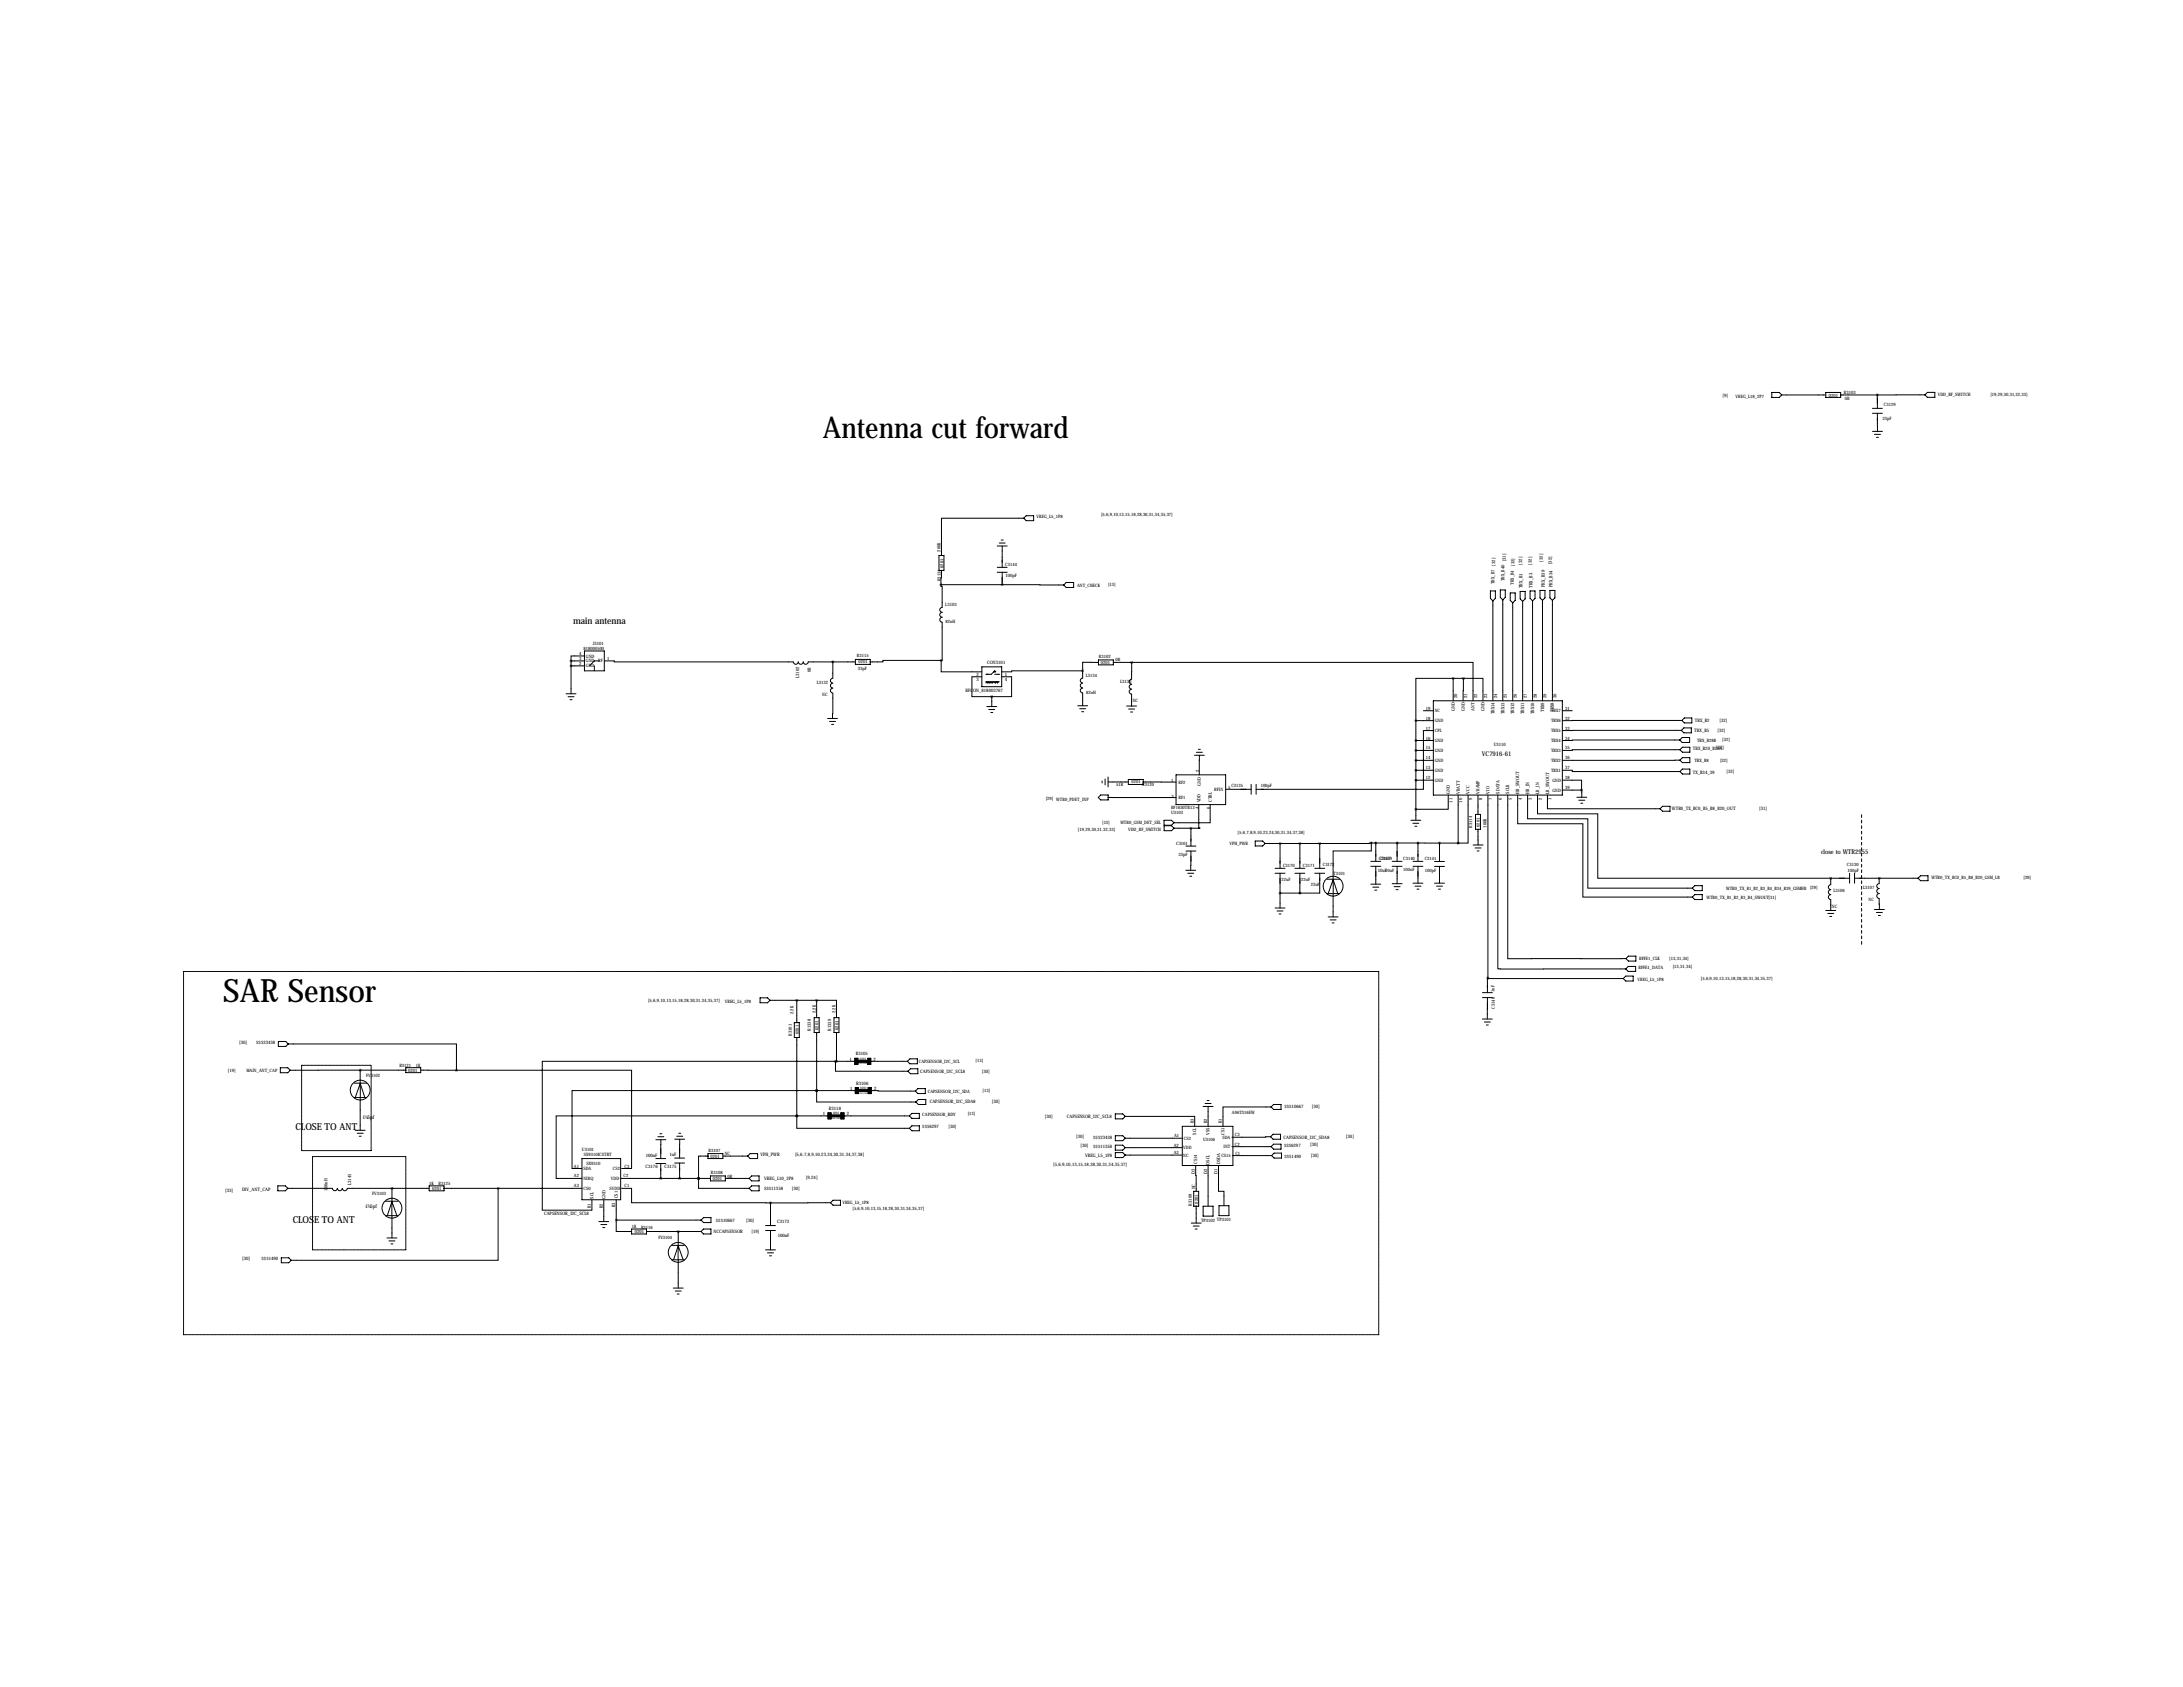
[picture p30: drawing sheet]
<svg xmlns="http://www.w3.org/2000/svg" width="1118mm" height="864mm" viewBox="0 0 1118 864" stroke-linecap="round" stroke-linejoin="round" font-family="sans-serif">
<defs><g id="words">
<text font-size="16.5" x="114" y="513">SAR Sensor</text>
<text font-size="15.1" x="421" y="224">Antenna cut forward</text>
<g font-size="4.9">
<text x="293" y="320">main antenna</text>
<text x="151" y="578">CLOSE TO ANT</text>
<text x="150" y="626">CLOSE TO ANT</text>
</g>
<g font-size="3.3">
<text x="759" y="387">VC7916-61</text>
<text x="932" y="437">close to W</text>
<text x="946" y="437">TR2955</text>
</g>
<g font-size="2.6">
<text x="186" y="573">£¼5pf</text>
<text x="187" y="618">£¼5pf</text>
</g>
<g font-size="2.4">
<text x="790" y="288" transform="rotate(-90 790 288)">[32]</text>
<text x="779" y="289" transform="rotate(-90 779 289)">[32]</text>
<text x="784" y="289" transform="rotate(-90 784 289)">[32]</text>
<text x="794" y="289" transform="rotate(-90 794 289)">[32]</text>
<text x="780" y="301" transform="rotate(-90 780 301)">TRX_B1</text>
<text x="785" y="301" transform="rotate(-90 785 301)">TRX_B3</text>
<text x="791" y="300" transform="rotate(-90 791 300)">PRX_B39</text>
<text x="795" y="301" transform="rotate(-90 795 301)">PRX_B34</text>
<text x="505" y="340">CON3101</text>
<text x="500" y="346">2</text>
<text x="514" y="346">1</text>
<text x="500" y="349">3</text>
<text x="514" y="349">4</text>
<text x="494" y="354">RFCON_818003767</text>
<text x="868" y="370">TRX_B2</text>
<text x="880" y="369">[32]</text>
<text x="867" y="375">TRX_B5</text>
<text x="879" y="375">[32]</text>
<text x="867" y="384">TRX_B20_B28A</text>
<text x="879" y="384">[32]</text>
<text x="867" y="396">TX_B34_39</text>
<text x="884" y="396">[32]</text>
<text x="856" y="415">W</text>
<text x="858" y="415">TR0_TX_BC0_B5_B8_B20_OUT</text>
<text x="901" y="414">[31]</text>
<text x="706" y="440">C3167</text>
<text x="705" y="446">10uF</text>
<text x="122" y="534">[30]</text>
<text x="131" y="534">$$$23438</text>
<text x="435" y="543">1</text>
<text x="438" y="540">R3105</text>
<text x="447" y="543">2</text>
<text x="471" y="549">CAPSENSOR_I2C_SCL8</text>
<text x="503" y="549">[30]</text>
<text x="435" y="558">1</text>
<text x="438" y="555">R3106</text>
<text x="447" y="558">2</text>
<text x="424" y="568">R3118</text>
<text x="476" y="565">CAPSENSOR_I2C_SDA8</text>
<text x="508" y="565">[30]</text>
<text x="658" y="567">$$$10667</text>
<text x="672" y="567">[30]</text>
<text x="421" y="571">1</text>
<text x="434" y="571">2</text>
<text x="535" y="572">[30]</text>
<text x="546" y="573">CAPSENSOR_I2C_SCL8</text>
<text x="472" y="578">$$$6297</text>
<text x="486" y="577">[30]</text>
<text x="551" y="583">[30]</text>
<text x="553" y="587">[30]</text>
<text x="560" y="583">$$$23438</text>
<text x="560" y="588">$$$11358</text>
<text x="657" y="583">CAPSENSOR_I2C_SDA8</text>
<text x="657" y="587">$$$6297</text>
<text x="671" y="587">[30]</text>
<text x="689" y="583">[30]</text>
<text x="331" y="592">100nF</text>
<text x="343" y="592">1uF</text>
<text x="389" y="592">VPH_PW</text>
<text x="398" y="592">R</text>
<text x="407" y="592">[5,6,7,8,9,10,23,24,30,31,34,37,38]</text>
<text x="556" y="592">VREG_L5_1P8</text>
<text x="658" y="593">$$$1490</text>
<text x="671" y="592">[30]</text>
<text x="331" y="598">C3176</text>
<text x="340" y="598">C3175</text>
<text x="539" y="597">[5,6,9,10,13,15,18,28,30,31,34,35,37]</text>
<text x="391" y="604">VREG_L10_2P8</text>
<text x="413" y="604">[9,24]</text>
<text x="115" y="610">[33]</text>
<text x="124" y="610">DIV_ANT_CAP</text>
<text x="391" y="609">$$$11358</text>
<text x="405" y="609">[30]</text>
<text x="279" y="622">CAPSENSOR_I2C_SCL8</text>
<text x="367" y="626">$$$10667</text>
<text x="382" y="625">[30]</text>
<text x="398" y="626">C3173</text>
<text x="365" y="631">NCCAPSENSOR</text>
<text x="385" y="631">[19]</text>
<text x="398" y="633">100nF</text>
<text x="124" y="645">[30]</text>
<text x="134" y="645">$$$1490</text>
</g>
<g font-size="2.3">
<text x="882" y="203">[9]</text>
<text x="889" y="204">VREG_L18_2P7</text>
<text x="936" y="203">0201</text>
<text x="944" y="202">R3103</text>
<text x="992" y="203">VDD_RF_SW</text>
<text x="1004" y="203">ITCH</text>
<text x="1019" y="203">[19,29,30,31,32,33]</text>
<text x="944" y="205">0R</text>
<text x="964" y="208">C3129</text>
<text x="964" y="215">33pF</text>
<text x="531" y="265">VREG_L5_1P8</text>
<text x="564" y="264">[5,6,9,10,13,15,18,28,30,31,34,35,37]</text>
<text x="482" y="282" transform="rotate(-90 482 282)">200K</text>
<text x="771" y="287" transform="rotate(-90 771 287)">[31]</text>
<text x="483" y="291" transform="rotate(-90 483 291)">0201</text>
<text x="515" y="290">C3144</text>
<text x="775" y="290" transform="rotate(-90 775 290)">[32]</text>
<text x="482" y="298" transform="rotate(-90 482 298)">R3134</text>
<text x="515" y="296">100pF</text>
<text x="567" y="300">[13]</text>
<text x="765" y="299" transform="rotate(-90 765 299)">TRX_B7 [32]</text>
<text x="770" y="298" transform="rotate(-90 770 298)">TRX_B40</text>
<text x="775" y="299" transform="rotate(-90 775 299)">TRX_B4</text>
<text x="551" y="300">ANT_CHECK</text>
<text x="484" y="310">L3103</text>
<text x="484" y="319">82nH</text>
<text x="297" y="335">4</text>
<text x="299" y="333">818000500</text>
<text x="303" y="330">J3101</text>
<text x="297" y="340">2</text>
<text x="297" y="338">3</text>
<text x="300" y="342">GND</text>
<text x="300" y="339">GND RF</text>
<text x="300" y="337">GND</text>
<text x="311" y="338">1</text>
<text x="439" y="337">R3115</text>
<text x="439" y="339">0201</text>
<text x="563" y="337">R3102</text>
<text x="564" y="340">0201</text>
<text x="571" y="339">0R</text>
<text x="409" y="347" transform="rotate(-90 409 347)">L3102</text>
<text x="415" y="344" transform="rotate(-90 415 344)">0R</text>
<text x="439" y="343">33pF</text>
<text x="556" y="347">L3134</text>
<text x="418" y="350">L3132</text>
<text x="573" y="349">L3130</text>
<text x="421" y="356">NC</text>
<text x="556" y="355">82nH</text>
<text x="580" y="360">NC</text>
<text x="746" y="357" transform="rotate(-90 746 357)">20</text>
<text x="751" y="357" transform="rotate(-90 751 357)">21</text>
<text x="756" y="357" transform="rotate(-90 756 357)">22</text>
<text x="761" y="357" transform="rotate(-90 761 357)">23</text>
<text x="766" y="357" transform="rotate(-90 766 357)">24</text>
<text x="771" y="357" transform="rotate(-90 771 357)">25</text>
<text x="777" y="357" transform="rotate(-90 777 357)">26</text>
<text x="782" y="357" transform="rotate(-90 782 357)">27</text>
<text x="787" y="357" transform="rotate(-90 787 357)">28</text>
<text x="792" y="357" transform="rotate(-90 792 357)">29</text>
<text x="797" y="357" transform="rotate(-90 797 357)">30</text>
<text x="730" y="363">19</text>
<text x="735" y="365">NC</text>
<text x="745" y="364" transform="rotate(-90 745 364)">GND</text>
<text x="750" y="364" transform="rotate(-90 750 364)">GND</text>
<text x="755" y="364" transform="rotate(-90 755 364)">ANT</text>
<text x="760" y="364" transform="rotate(-90 760 364)">GND</text>
<text x="765" y="366" transform="rotate(-90 765 366)">TRX14</text>
<text x="770" y="366" transform="rotate(-90 770 366)">TRX13</text>
<text x="775" y="366" transform="rotate(-90 775 366)">TRX12</text>
<text x="780" y="366" transform="rotate(-90 780 366)">TRX11</text>
<text x="785" y="366" transform="rotate(-90 785 366)">TRX10</text>
<text x="790" y="365" transform="rotate(-90 790 365)">TRX9</text>
<text x="794" y="365">TRX7</text>
<text x="796" y="365" transform="rotate(-90 796 365)">TRX8</text>
<text x="801" y="363">31</text>
<text x="730" y="368">18</text>
<text x="735" y="370">GND</text>
<text x="794" y="370">TRX6</text>
<text x="801" y="368">32</text>
<text x="730" y="373">17</text>
<text x="735" y="375">CPL</text>
<text x="794" y="375">TRX5</text>
<text x="801" y="373">33</text>
<text x="730" y="384">15</text>
<text x="730" y="379">16</text>
<text x="735" y="380">GND</text>
<text x="765" y="382">U3110</text>
<text x="794" y="380">TRX4</text>
<text x="801" y="379">34</text>
<text x="801" y="384">35</text>
<text x="869" y="380">TRX_B28B</text>
<text x="882" y="380">[32]</text>
<text x="730" y="389">14</text>
<text x="735" y="385">GND</text>
<text x="794" y="385">TRX3</text>
<text x="801" y="389">36</text>
<text x="867" y="390">TRX_B8</text>
<text x="881" y="390">[32]</text>
<text x="614" y="395" transform="rotate(-90 614 395)">2</text>
<text x="730" y="394">13</text>
<text x="735" y="395">GND</text>
<text x="735" y="390">GND</text>
<text x="794" y="390">TRX2</text>
<text x="794" y="395">TRX1</text>
<text x="801" y="394">37</text>
<text x="579" y="401">0201</text>
<text x="600" y="400">1</text>
<text x="603" y="401">RF2</text>
<text x="730" y="399">12</text>
<text x="735" y="400">GND</text>
<text x="778" y="399" transform="rotate(-90 778 399)">OUT</text>
<text x="793" y="400" transform="rotate(-90 793 400)">OUT</text>
<text x="795" y="400">GND</text>
<text x="801" y="399">38</text>
<text x="571" y="402">51R</text>
<text x="585" y="402">R3120</text>
<text x="615" y="402" transform="rotate(-90 615 402)">GND</text>
<text x="622" y="405">RFIN</text>
<text x="629" y="404">5</text>
<text x="630" y="403">C3135</text>
<text x="645" y="403">100pF</text>
<text x="742" y="406" transform="rotate(-90 742 406)">GND</text>
<text x="747" y="406" transform="rotate(-90 747 406)">VBATT</text>
<text x="752" y="406" transform="rotate(-90 752 406)">VCC</text>
<text x="757" y="406" transform="rotate(-90 757 406)">VRAMP</text>
<text x="763" y="406" transform="rotate(-90 763 406)">VIO</text>
<text x="768" y="406" transform="rotate(-90 768 406)">SDATA</text>
<text x="773" y="406" transform="rotate(-90 773 406)">SCLK</text>
<text x="778" y="406" transform="rotate(-90 778 406)">HB_SW</text>
<text x="783" y="406" transform="rotate(-90 783 406)">HB_IN</text>
<text x="788" y="406" transform="rotate(-90 788 406)">LB_IN</text>
<text x="793" y="406" transform="rotate(-90 793 406)">LB_SW</text>
<text x="795" y="405">GND</text>
<text x="801" y="404">39</text>
<text x="535" y="410">[29] W</text>
<text x="543" y="410">TR0_PDET_INP</text>
<text x="600" y="408">3</text>
<text x="603" y="409">RF1</text>
<text x="615" y="411" transform="rotate(-90 615 411)">VDD</text>
<text x="620" y="411" transform="rotate(-90 620 411)">CTRL</text>
<text x="744" y="411" transform="rotate(-90 744 411)">11</text>
<text x="749" y="411" transform="rotate(-90 749 411)">10</text>
<text x="754" y="410" transform="rotate(-90 754 410)">9</text>
<text x="759" y="410" transform="rotate(-90 759 410)">8</text>
<text x="764" y="410" transform="rotate(-90 764 410)">7</text>
<text x="769" y="410" transform="rotate(-90 769 410)">6</text>
<text x="774" y="410" transform="rotate(-90 774 410)">5</text>
<text x="779" y="410" transform="rotate(-90 779 410)">4</text>
<text x="784" y="410" transform="rotate(-90 784 410)">3</text>
<text x="789" y="410" transform="rotate(-90 789 410)">2</text>
<text x="794" y="410" transform="rotate(-90 794 410)">1</text>
<text x="600" y="417">U3103</text>
<text x="600" y="414">RF1630TR13</text>
<text x="614" y="414" transform="rotate(-90 614 414)">4</text>
<text x="620" y="414" transform="rotate(-90 620 414)">6</text>
<text x="552" y="426">[19,29,30,31,32,33]</text>
<text x="564" y="422">[13]</text>
<text x="574" y="422">W</text>
<text x="575" y="422">TR0_GSM_DET_SEL</text>
<text x="578" y="426">VDD_RF_SW</text>
<text x="590" y="426">ITCH</text>
<text x="754" y="424" transform="rotate(-90 754 424)">R3114</text>
<text x="758" y="423" transform="rotate(-90 758 423)">0201</text>
<text x="761" y="424" transform="rotate(-90 761 424)">100K</text>
<text x="634" y="427">[5,6,7,8,9,10,23,24,30,31,34,37,38]</text>
<text x="602" y="432">C3101</text>
<text x="629" y="433">VPH_PW</text>
<text x="638" y="433">R</text>
<text x="603" y="438">33pF</text>
<text x="657" y="444">C3170</text>
<text x="667" y="444">C3171</text>
<text x="677" y="444">C3172</text>
<text x="707" y="440">C3139</text>
<text x="718" y="440">C3140</text>
<text x="729" y="440">C3141</text>
<text x="946" y="443">C3130</text>
<text x="683" y="448">T3101</text>
<text x="709" y="446">10uF</text>
<text x="718" y="446">100nF</text>
<text x="729" y="446">100pF</text>
<text x="946" y="447">100pF</text>
<text x="656" y="451">22uF</text>
<text x="666" y="451">22uF</text>
<text x="671" y="453">22uF</text>
<text x="884" y="455">W</text>
<text x="886" y="455">TR0_TX_B1_B2_B3_B4_B34_B39_GSMHB [29]</text>
<text x="954" y="455">L3107</text>
<text x="989" y="450">W</text>
<text x="991" y="450">TR0_TX_BC0_B5_B8_B20_GSM_LB</text>
<text x="1036" y="450">[29]</text>
<text x="874" y="460">W</text>
<text x="875" y="460">TR0_TX_B1_B2_B3_B4_SW</text>
<text x="901" y="460">OUT[31]</text>
<text x="939" y="457">L3106</text>
<text x="957" y="461">NC</text>
<text x="938" y="465">NC</text>
<text x="839" y="492">RFFE1_CLK</text>
<text x="855" y="491">[13,31,34]</text>
<text x="839" y="496">RFFE1_DATA</text>
<text x="856" y="496">[13,31,34]</text>
<text x="838" y="502">VREG_L5_1P8</text>
<text x="871" y="502">[5,6,9,10,13,15,18,28,30,31,34,35,37]</text>
<text x="765" y="508" transform="rotate(-90 765 508)">1nF</text>
<text x="332" y="513">[5,6,9,10,13,15,18,28,30,31,34,35,37]</text>
<text x="371" y="513">VREG_L5_1P8</text>
<text x="406" y="519" transform="rotate(-90 406 519)">2.2K</text>
<text x="418" y="519" transform="rotate(-90 418 519)">2.2K</text>
<text x="428" y="519" transform="rotate(-90 428 519)">2.2K</text>
<text x="765" y="516" transform="rotate(-90 765 516)">C3146</text>
<text x="415" y="528" transform="rotate(-90 415 528)">R1338</text>
<text x="419" y="527" transform="rotate(-90 419 527)">0201</text>
<text x="425" y="528" transform="rotate(-90 425 528)">R1339</text>
<text x="429" y="527" transform="rotate(-90 429 527)">0201</text>
<text x="405" y="530" transform="rotate(-90 405 530)">R3101</text>
<text x="409" y="530" transform="rotate(-90 409 530)">0201</text>
<text x="470" y="544">CAPSENSOR_I2C_SCL</text>
<text x="499" y="544">[13]</text>
<text x="117" y="549">[19]</text>
<text x="126" y="549">MAIN_ANT_CAP</text>
<text x="187" y="551">FV3102</text>
<text x="204" y="546">R3121</text>
<text x="209" y="549">0201</text>
<text x="213" y="546">1K</text>
<text x="475" y="559">CAPSENSOR_I2C_SDA</text>
<text x="503" y="559">[13]</text>
<text x="472" y="571">CAPSENSOR_RDY</text>
<text x="495" y="571">[13]</text>
<text x="611" y="575" transform="rotate(-90 611 575)">B3</text>
<text x="618" y="575" transform="rotate(-90 618 575)">B2</text>
<text x="626" y="575" transform="rotate(-90 626 575)">B1</text>
<text x="631" y="570">A96T316EW</text>
<text x="612" y="581" transform="rotate(-90 612 581)">SCL</text>
<text x="619" y="581" transform="rotate(-90 619 581)">VSS</text>
<text x="627" y="581" transform="rotate(-90 627 581)">CS1</text>
<text x="632" y="582">C3</text>
<text x="601" y="587">A2</text>
<text x="601" y="582">A1</text>
<text x="606" y="583">CS2</text>
<text x="616" y="584">U3106</text>
<text x="626" y="583">SDA</text>
<text x="626" y="588">INT</text>
<text x="632" y="586">C2</text>
<text x="298" y="589">U3101</text>
<text x="299" y="592">SX9310ICSTRT</text>
<text x="363" y="590">R3107</text>
<text x="364" y="593">0201</text>
<text x="371" y="591">NC</text>
<text x="601" y="591">A3</text>
<text x="606" y="588">VDD</text>
<text x="606" y="592">NC</text>
<text x="625" y="592">CS15</text>
<text x="632" y="591">C1</text>
<text x="294" y="598">A1</text>
<text x="299" y="599">SDA</text>
<text x="300" y="596">SX9310</text>
<text x="314" y="599">CS2</text>
<text x="320" y="598">C3</text>
<text x="613" y="596" transform="rotate(-90 613 596)">CS14</text>
<text x="619" y="596" transform="rotate(-90 619 596)">DSCL</text>
<text x="625" y="596" transform="rotate(-90 625 596)">DSDA</text>
<text x="294" y="603">A2</text>
<text x="299" y="604">NIRQ</text>
<text x="313" y="604">VDD</text>
<text x="319" y="603">C2</text>
<text x="364" y="601">R3108</text>
<text x="365" y="604">0201</text>
<text x="372" y="603">0R</text>
<text x="612" y="601" transform="rotate(-90 612 601)">D3</text>
<text x="618" y="601" transform="rotate(-90 618 601)">D2</text>
<text x="623" y="601" transform="rotate(-90 623 601)">D1</text>
<text x="168" y="609" transform="rotate(-90 168 609)">100nH</text>
<text x="180" y="607" transform="rotate(-90 180 607)">L3145</text>
<text x="190" y="612">FV3103</text>
<text x="220" y="607">1K</text>
<text x="221" y="609">0201</text>
<text x="225" y="607">R3125</text>
<text x="294" y="608">A3</text>
<text x="299" y="609">CS0</text>
<text x="312" y="609">SVDD</text>
<text x="320" y="608">C1</text>
<text x="612" y="609" transform="rotate(-90 612 609)">NC</text>
<text x="304" y="614" transform="rotate(-90 304 614)">SCL</text>
<text x="310" y="614" transform="rotate(-90 310 614)">GND</text>
<text x="316" y="613" transform="rotate(-90 316 613)">CS1</text>
<text x="431" y="617">VREG_L5_1P8</text>
<text x="610" y="617" transform="rotate(-90 610 617)">R3109</text>
<text x="613" y="616" transform="rotate(-90 613 616)">0201</text>
<text x="303" y="618" transform="rotate(-90 303 618)">B1</text>
<text x="309" y="618" transform="rotate(-90 309 618)">B2</text>
<text x="315" y="618" transform="rotate(-90 315 618)">B3</text>
<text x="436" y="619">[5,6,9,10,13,15,18,28,30,31,34,35,37]</text>
<text x="323" y="629">1K</text>
<text x="328" y="629">R3116</text>
<text x="615" y="625">TP3102TP3101</text>
<text x="325" y="631">0201</text>
<text x="337" y="634">FV3104</text>
</g>
<g font-size="1.6">
<text x="440" y="543">0201</text>
<text x="440" y="558">0201</text>
<text x="426" y="570">0201</text>
</g>
<g font-size="1">
<text x="439" y="545">SOLD OPEN</text>
<text x="439" y="560">SOLD OPEN</text>
<text x="425" y="573">SOLD OPEN</text>
</g>
</g></defs>
<path d="M953 417v67" fill="none" stroke="#000" stroke-width=".51" stroke-dasharray="1.4 1.4"/>
<path d="M94 497v186M706 497h-612M154 545v44M190 545h-36M154 589h36M160 592h48M190 589v-44M208 592v48M160 640v-48M208 640h-48M94 683h612M706 683v-186" fill="none" stroke="#000" stroke-width=".51" stroke-dasharray=".4 .4"/>
<g fill="none" stroke="#000" stroke-width=".51">
<path d="M907 201h4l1 1-1 1h-4zM912 202h23M935 201h7v2h-7zM942 202h19M959 212h5M959 209h5M961 202v7M961 212v9M985 202h-24M987 201h4v2h-4l-2-1zM959 221h5M960 222h3"/>
<path d="M961 224h1M511 280h5M512 278h3M513 276h1M513 280v10M524 265h-42v19M524 265l1-1h4v3h-4zM481 284h2v8h-2zM482 299v1v11a1.3 1.3 0 0 0-1 1 1.3 1.3 0 0 0 1 1 1.3 1.3 0 0 0-1 2 1.3 1.3 0 0 0 1 1 1.3 1.3 0 0 0-1 1 1.3 1.3 0 0 0 1 2v19M482 299h31M482 292v7M511 290h5"/>
<path d="M511 293h5M513 299h32M513 293v6M545 299l1-1h4v3h-4zM763 303h3v3l-2 2-1-2zM764 308v51M768 302h3v4l-2 1-1-1zM769 307v52M773 304h3v3l-2 2-1-2zM774 309v50M778 303h3v4l-1 1-2-1zM780 308v51"/>
<path d="M783 303h3v3l-1 2-2-2zM785 308v51M788 302h3v4l-1 1-2-1zM790 307v52M793 302h3v4l-1 1-2-1zM795 307v52M292 338h7M292 338v17M299 336h-7v2M299 333h10v10h-10zM307 338h-3l-2 3M309 338h5v1h92a1.3 1.3 0 0 0 1 1 1.3 1.3 0 0 0 2-1 1.3 1.3 0 0 0 1 1 1.3 1.3 0 0 0 1-1 1.3 1.3 0 0 0 1 1 1.3 1.3 0 0 0 2-1h24"/>
<path d="M426 339v8a1.3 1.3 0 0 0-1 1 1.3 1.3 0 0 0 1 2 1.3 1.3 0 0 0-1 1 1.3 1.3 0 0 0 1 1 1.3 1.3 0 0 0-1 2 1.3 1.3 0 0 0 1 1v13M438 338h8v2h-8zM482 338h-30v1h-6M482 338v6h21M562 339h-8v4M562 338h8v2h-8zM570 339h9M579 339v9a1.3 1.3 0 0 0-1 1 1.3 1.3 0 0 0 1 1 1.3 1.3 0 0 0-1 2 1.3 1.3 0 0 0 1 1 1.3 1.3 0 0 0-1 1 1.3 1.3 0 0 0 1 1v6M579 339h175v20M290 355h5M291 357h3M292 358h1"/>
<path d="M292 341h7M304 341v2M503 346h-5v11h10M503 341h10v11h-10zM505 349h7M505 349v1M506 350h.1M506 349l-1 1M506 349v1M507 349l-1 1M508 357v5M508 349l-1 1"/>
<path d="M509 349l-1 1M509 344h.1M509 345h3M510 350h.1M510 349l-1 1M510 344h-1M510 344l-1-1-2 2h-2M510 349v1M511 350h.1M511 349l-1 1M511 349v1M513 346h5v11h-10"/>
<path d="M554 343v4a1.3 1.3 0 0 0-1 1 1.3 1.3 0 0 0 1 2 1.3 1.3 0 0 0-1 1 1.3 1.3 0 0 0 1 1 1.3 1.3 0 0 0-1 1 1.3 1.3 0 0 0 1 2v6M554 343h-36v1h-5M734 359h66v48h-66zM744 347h-19v22M744 347v12M744 347h5M749 347h10v12M749 347v12M424 368h5M425 369h3M426 371h1M505 362h5"/>
<path d="M506 363h3M507 365h1M552 361h5M553 363h3M554 364h1M577 361h5M578 363h3M579 364h1M725 379h9M725 369h9M725 369v51M729 364h5"/>
<path d="M734 374h-5v30h-86M800 364h5M860 379h-60M861 374h-61M861 369h-61M861 378h4v2h-4l-1-1zM862 373h4v2h-4l-1-1zM862 368h4v2h-4l-1-1zM564 400v1M566 399v3M567 398v5M578 399h7v3h-7z"/>
<path d="M602 397h25v15h-25zM611 387h6M612 385h4M614 384h1M614 389h.1M614 387v10M725 399h9M725 394h9M725 389h9M725 384h9M800 399h10v5M800 394h5v1h55"/>
<path d="M860 389h-60M860 384h-60M860 384l1-1h4v2h-4zM860 395l1-1h4v2h-4zM861 388h4v2h-4l-1-1zM564 407h3v2h-3l-2-1zM567 400h11M567 408h35M585 400h17M596 420h4l1 1-1 1h-4zM614 412v12h-4M620 412v9h-19"/>
<path d="M627 404h14M641 402v5M643 402v5M722 420h5M741 407v7h-16M747 407v25M752 407v25h-5M755 417h3v8h-3zM757 407v10M762 407v94M767 407v89h65M772 407v84h60"/>
<path d="M777 407v15h33v37h56M782 407v12h31v36h53M787 407v10h31v33h119M792 407v7h58M800 404h10M807 408h5M808 410h3M809 411h1M810 404v4M851 413h4v2h-4l-1-1zM596 423h4l1 1-1 1h-4zM601 424h9"/>
<path d="M607 433h5M607 436h5M610 436v10M610 424v9M643 431h3l2 1-2 1h-3zM648 432h28M655 432v12M665 432v12M676 432v12M702 432v4h-20v14l3 7M702 432h-26M702 432h24"/>
<path d="M704 432v9M715 432v9M723 421h3M724 423h1M726 432h11M726 432v9M737 432v9M737 432h10M754 433h5M755 434h3M756 436h1M757 425v8"/>
<path d="M607 446h5M608 447h3M609 449h1M653 444h5M653 447h5M655 447v18M655 457h10M663 444h5M663 447h5M665 447v10M673 444h5M673 447h5"/>
<path d="M676 447v10h-11M679 450h7M679 457h7M680 457l3-7v7M682 457v12M702 441h5M702 443h5M702 453h5M703 454h3M704 456h1M704 443v10M713 441h5"/>
<path d="M713 443h5M713 452h5M714 454h3M715 455h1M715 443v9M723 441h5M723 443h5M723 452h5M724 454h3M725 455h1M726 443v9M734 441h5"/>
<path d="M734 444h5M734 452h5M735 454h3M736 455h1M737 444v8M866 459l2-1h3v3h-3zM866 455l2-2h3v3h-3zM937 450v3a1.3 1.3 0 0 0-1 1 1.3 1.3 0 0 0 1 1 1.3 1.3 0 0 0-1 2 1.3 1.3 0 0 0 1 1 1.3 1.3 0 0 0-1 1 1.3 1.3 0 0 0 1 2v5M937 450h10M947 447v5M949 450h33M949 447v5"/>
<path d="M962 450v2a1.3 1.3 0 0 0-1 2 1.3 1.3 0 0 0 1 1 1.3 1.3 0 0 0-1 1 1.3 1.3 0 0 0 1 1 1.3 1.3 0 0 0-1 2 1.3 1.3 0 0 0 1 1v6M982 450l1-2h4v3h-4zM653 465h5M654 466h3M655 468h1M680 469h5M681 471h3M682 472h1M935 466h5M936 468h3M937 469h1M960 466h5"/>
<path d="M961 467h3M962 469h1M832 496l2-1h3v2h-3zM832 500h4v2h-4l-1-1zM834 489h3v3h-3l-2-1zM389 511h4l1 1-1 1h-4zM394 512h24M408 512v11M418 512h10v9M418 512v9M759 508h5M759 511h5"/>
<path d="M761 511v11M762 501h69M762 501l-1 7M142 533h4l2 1-2 2h-4zM148 534h86v14M407 523h2v8h-2zM408 531v40M417 521h2v8h-2zM418 529v29M427 521h3v8h-3zM428 529v14M759 522h5"/>
<path d="M760 523h3M761 525h1M144 547h3l2 1-2 1h-3zM181 554h7M184 554l3 8M184 548h-35M184 548h24M184 548v31M184 555l-2 7M208 547h7v2h-7zM215 548h19M234 548h89v50h-5"/>
<path d="M418 558h-125v40h5M418 558h.1M418 558v6h51M418 558h20M428 543h-150v77h25v-6M428 543v5h37M428 543h10M438 542h1v3h-1zM438 557h1v3h-1zM444 542h2v3h-2zM444 557h2v3h-2zM446 543h19"/>
<path d="M446 558l23 1M466 542h4v3h-4l-1-2zM466 547h4v3h-4l-1-2zM470 557h4v3h-4l-1-1zM181 562h7M182 579h5M408 571h.1M408 571h-123v32h13M408 571v7h58M408 571h16M424 570h1v3h-1zM431 570h1v3h-1z"/>
<path d="M432 571h34M467 570h4v3h-4l-1-2zM467 576h4v3h-4l-1-1zM470 563h4v2h-4l-1-1zM571 570h4l1 2-1 1h-4zM576 572h36v5M605 577h26v20h-26zM616 566h5M617 565h3M618 563h1M618 566v11M651 567h-25v10"/>
<path d="M652 565h4v3h-4l-1-1zM183 580h3M184 582h1M298 593h20v21h-20zM336 593h5M336 596h5M336 583h5M337 582h3M338 580h1M338 596v7M338 583v10M345 595h5"/>
<path d="M345 593h5M345 583h6M346 582h4M347 580h1M348 595v8M348 583v10M362 592h-4v11M362 591h8v2h-8zM370 592h13M384 591h4v2h-4l-1-1zM571 581h4l1 2-1 1h-4zM571 586h4l1 2-1 1h-4z"/>
<path d="M571 590h4l1 1-1 2h-4zM576 583h29M576 588h29M576 591h29M612 597v13M618 597v20M624 597v13h3v7M631 587h20M631 592h20M650 582h-19M652 581h4v2h-4l-2-1zM652 586h4v2h-4l-1-1z"/>
<path d="M652 590h4v3h-4l-1-1zM142 607h4l1 1-1 2h-4zM147 608h23a1.3 1.3 0 0 0 1 2 1.4 1.4 0 0 0 2-2 1.3 1.3 0 0 0 1 2 1.3 1.3 0 0 0 1-2 1.4 1.4 0 0 0 2 2 1.3 1.3 0 0 0 1-2h42M197 615h7M201 615l2 7M201 608h.1M201 608v26M201 615l-3 7M220 607h7v3h-7zM227 608h71M255 608v37h-106M309 614v11"/>
<path d="M315 614v11M318 603h46M318 608h5v8h71M358 603h.1M358 603v5h26M364 602h7v3h-7zM371 603h13M384 608l1-1h4v3h-4zM384 603l1-1h4v3h-4zM394 616v11M425 616h-31M426 614h4v3h-4l-1-1z"/>
<path d="M611 610h3v7h-3zM612 617v9M616 617h5v6h-5zM624 617h5v5h-5zM197 622h7M198 634h5M199 635h3M200 637h1M307 625h5M308 627h3M309 628h1M315 625v5h8"/>
<path d="M315 625h44M323 629h8v3h-8zM331 630h28M344 638h6M347 630v29M359 630l1-1h4v3h-4zM359 625l1-2h4v3h-4zM392 630h5M392 627h5M392 640h5M394 630v10M610 626h5"/>
<path d="M611 628h3M612 629h1M144 644h4l1 1-1 1h-4zM344 645h6M345 659h5M345 645l2-7 3 7M393 641h3M394 643h1M346 661h3M347 662h1"/>
<circle cx="682" cy="454" r="5"/>
<circle cx="184" cy="558" r="5"/>
<circle cx="201" cy="618" r="5"/>
<circle cx="347" cy="641" r="5"/>
</g>
<path d="M438 542h1v3h-1zM438 557h1v3h-1zM439 543h5v1h-5zM439 558h5v1h-5zM444 542h2v3h-2zM444 557h2v3h-2zM424 570h1v3h-1zM425 571h6v1h-6zM431 570h1v3h-1z" fill="#000" stroke="#000" stroke-width=".51"/>
<path d="M746 432a.5 .5 0 0 0 1 0 .5 .5 0 0 0-1 0zM394 616a.5 .5 0 0 0 1 0 .5 .5 0 0 0-1 0zM315 625a.5 .5 0 0 0 1 0 .5 .5 0 0 0-1 0zM665 432a.5 .5 0 0 0 1 0 .5 .5 0 0 0-1 0zM665 457a.5 .5 0 0 0 1 0 .5 .5 0 0 0-1 0z" fill="#000" stroke="#000" stroke-width="1.3"/>
<use href="#words"/>
</svg>
